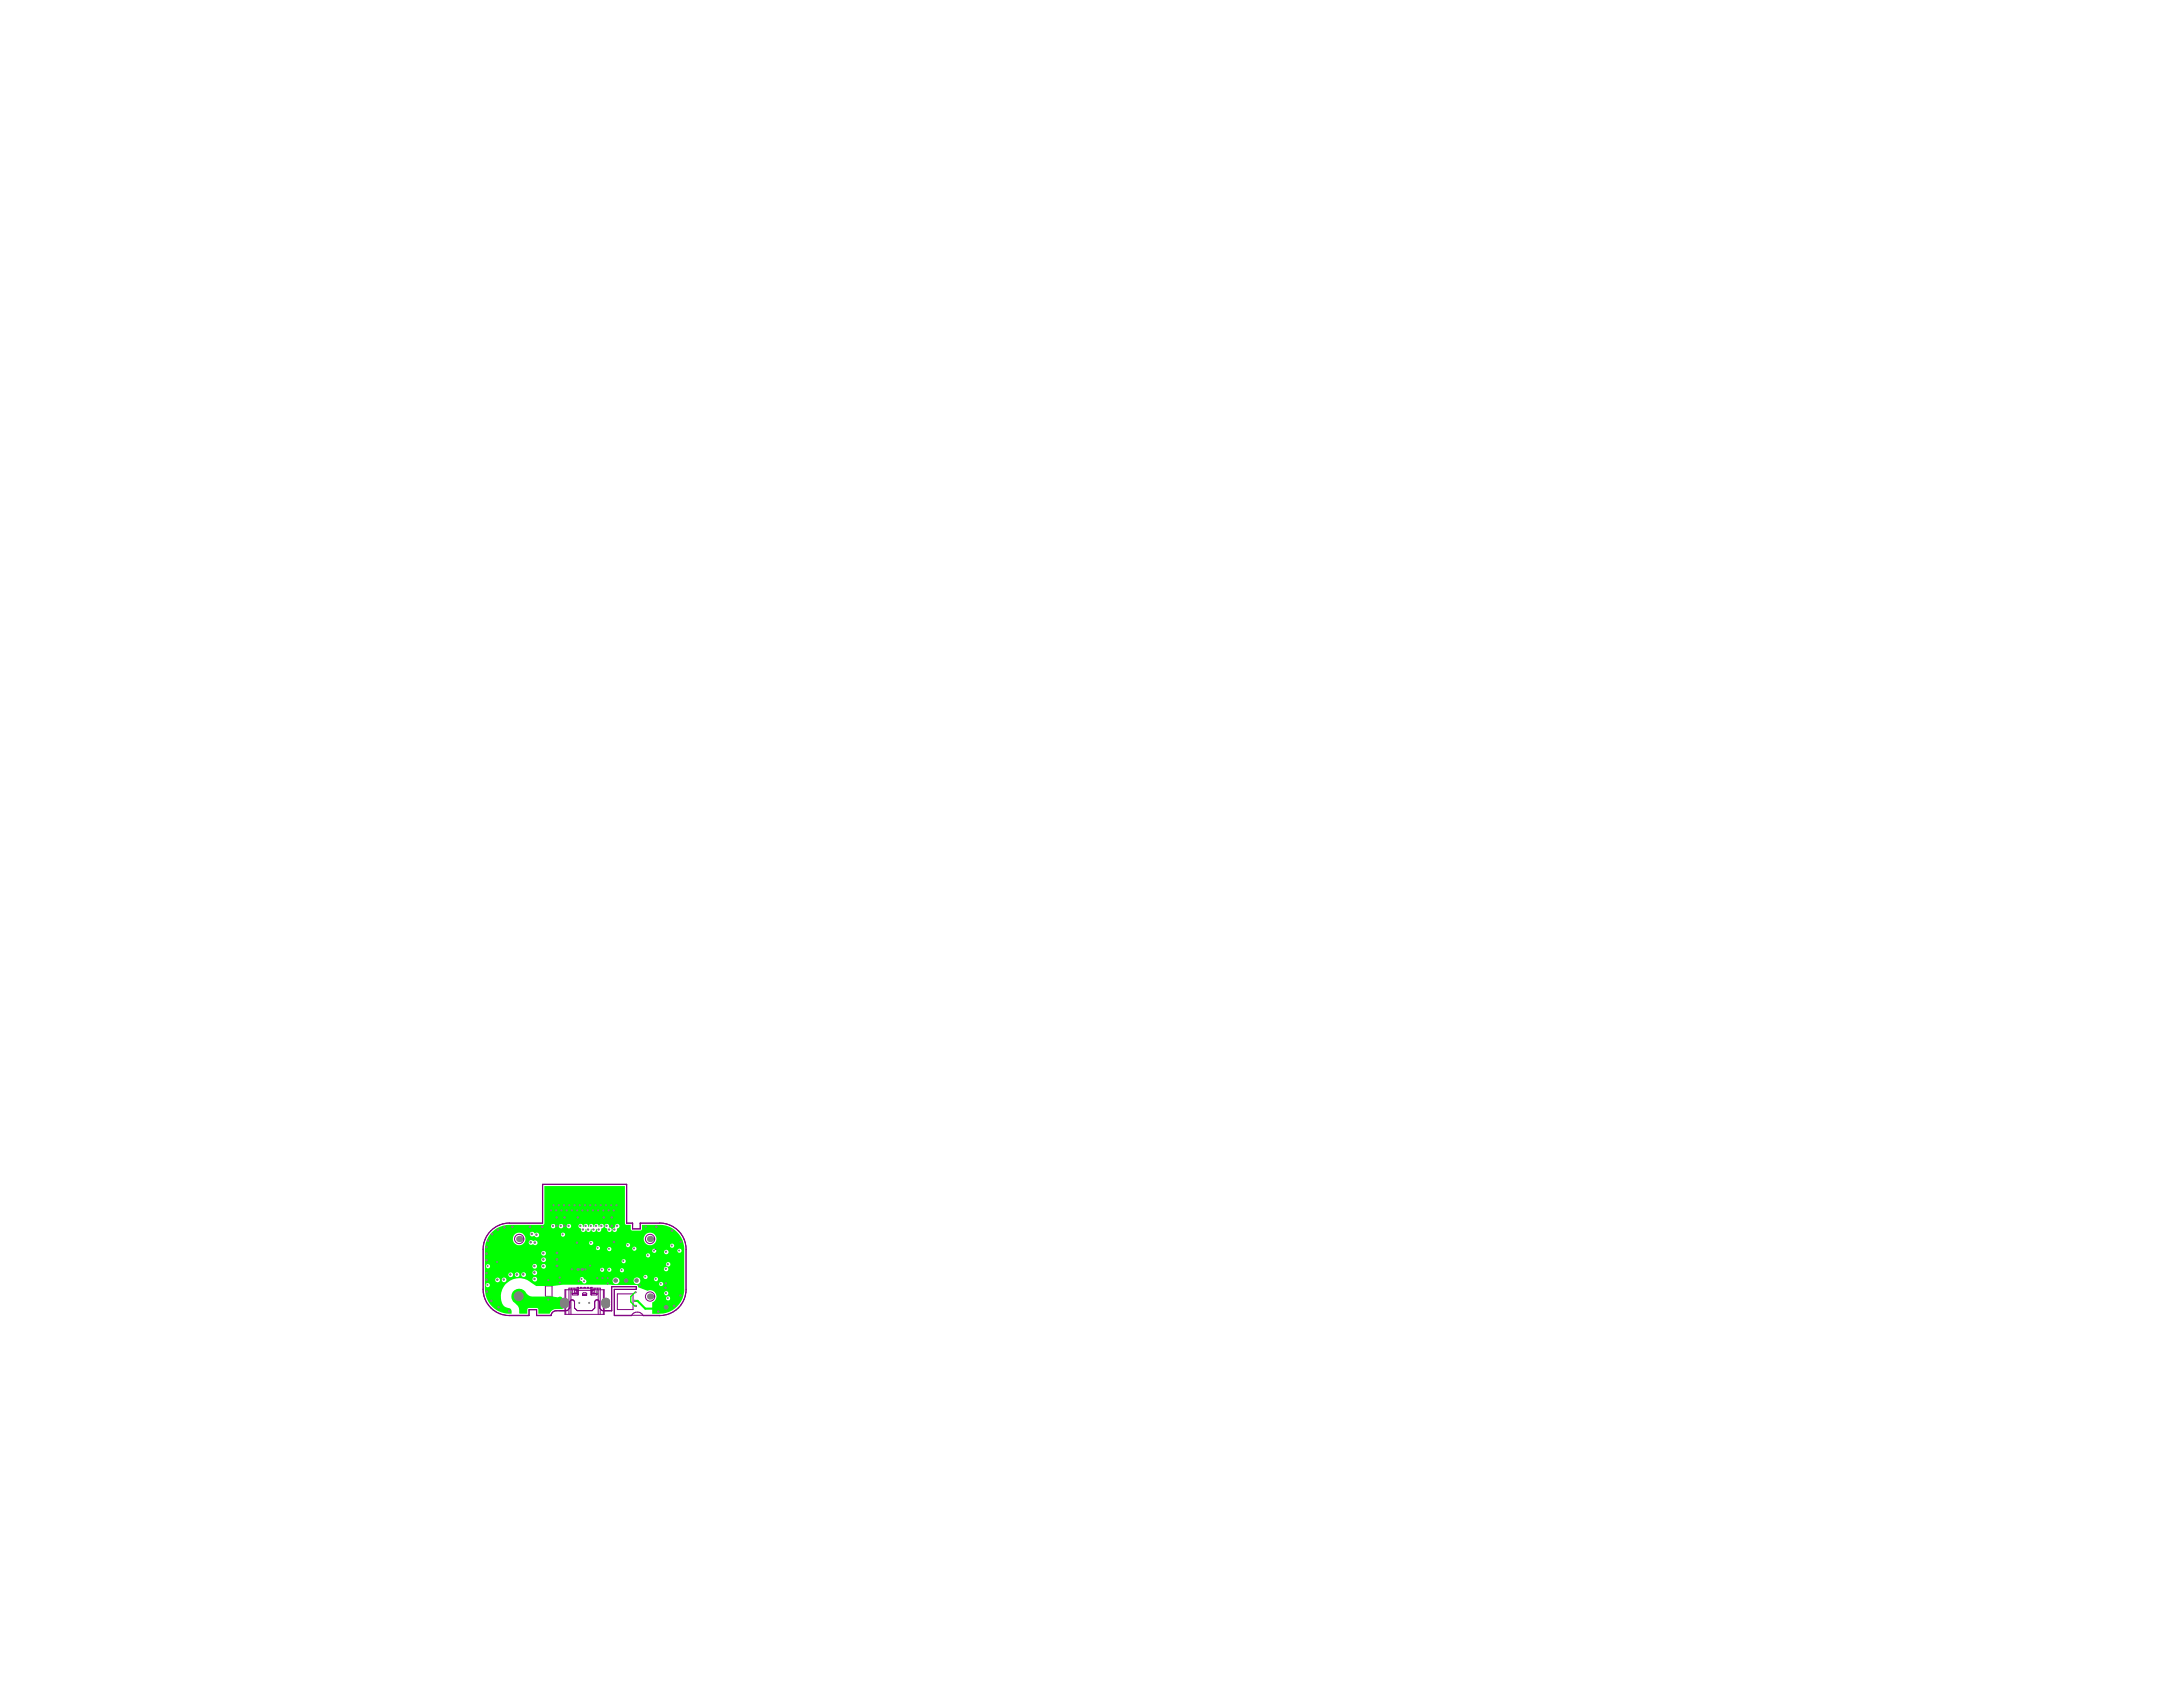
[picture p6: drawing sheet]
<svg xmlns="http://www.w3.org/2000/svg" width="279mm" height="216mm" viewBox="0 0 279 216" stroke-linecap="round" stroke-linejoin="round" font-family="sans-serif">
<g fill="none" stroke="#800080" stroke-width=".13">
<path d="M63 158.9h2.2v1h-2.2zM65.2 156.5a3.4 3.4 0 0 0-3.4 3.4v5.1a3.4 3.4 0 0 0 3.4 3.4h2.5v-.8h1v.8h1.8l.2-.4 .3-.2h1.3M65.2 156.6h4.3v-5h10.7v5h.8v.7h1v-.7h2.4M70.6 156v.4M71 156h-.4v-.2h.4v.8h-.4v-.2h.4M71.6 156h.4v-.2h-.4v.8h.4v-.2h-.4M71.9 159.9h.4M72 156v.4M72.6 155.8h.4v.8h-.4zM72.6 156.4h.4M72.6 156h.4M72.8 160h.5v1.1h-.5z"/>
<path d="M74.9 158h.8v.3h-.8zM75.1 156h.4v-.2h-.4v.7h.4v-.2h-.4M75.5 156v.3M76.2 155.8h.3v.2h-.3zM76.2 156.3h.3v.2h-.3zM76.2 156v.3M76.5 156v.3M80.6 158.4h.8v.2h-.8zM81.3 158.9h.8v.3h-.8zM83.9 159.6h.8v.3h-.8zM84.4 156.5a3.4 3.4 0 0 1 3.4 3.4M85.9 159.9h.3v.8h-.3z"/>
<path d="M63 160.8h1.4v1.5h-1.4zM63 164.3h.8v.3h-.8zM63.1 162.8h1.1v.5h-1.1zM63.2 165.1v.3h-.2v-.3h.7v.3h-.1v-.3M63.2 165.4h.4M63.3 162.8v.5M64 162.8v.5M65.1 160.2h2.2v2.2h-2.2zM65.1 160.7h2.2M65.1 161.8h2.2M65.1 162.4h2.2M65.1 160.2h2.2"/>
<path d="M67.7 160.6h.3v.9h-.3zM69.8 164.6h.9v1.3h-.9zM71.8 160.8h.1v.3h-.1zM71.9 161.5h1.1v.5h-1.1zM71.9 160.3v-.4h-.1v.4h.7v-.4h-.2v.4M71.9 160.8h.4M71.9 161.1h.4M72.1 161.5v.5M72.2 166.5v.6M72.3 166.5v.6M72.3 163.6h1v.5h-1zM72.3 166.4h-.3v.1v.6l.2 .1h.1"/>
<path d="M72.3 166.5h-.2v.6h.2M72.3 160.8h.2v.3h-.2zM72.4 165.1v3.1M72.4 163.6v.5M72.8 161.5v.5M72.8 168.2v-3.3h4v3.3M72.9 166.7v.7l-.3 .3h-1.4a.66 .66 0 0 0-.7 .6h-1.8v-.7h-1v.7h-2.5a3.3 3.3 0 0 1-3.3-3.3v-5.1a3.4 3.4 0 0 1 3.3-3.4h4.2l.1-4.9h10.7v4.9h.8v.8h.9v-.8h2.5a3.4 3.4 0 0 1 3.4 3.4v5.1a3.4 3.4 0 0 1-3.4 3.3h-5.8v-3.3h2.9v-.3h-3.2v3h-1.2l-.4-.3v-.7M73.1 165.1v3.1M73.1 164.9v.2M73.2 163.6v.5M73.2 166.4l-.2 .1-.1 .2M73.2 166.4l.3 .1v.2"/>
<path d="M73.2 166.4a.29 .29 0 0 1 .3 .3M73.2 166.4h-.2l-.1 .3M73.2 165.6h.1M73.3 165.5h.1M73.3 165.5v.1M73.3 165.6h.7M73.3 165.5h.4v.1M73.5 164.9v.2M73.5 161.8h1.4v1.4h-1.4zM73.5 163.2h1.4M73.5 165.1v.5M73.5 166.7v.7l.4 .3h1.9l.3-.3"/>
<path d="M73.6 165l.1 .1v.4M73.7 160.3h.8v.2h-.8zM73.7 160.7h.8v.3h-.8zM73.7 165.1h.1M73.7 165.1h.2M73.7 165.1h.3M73.9 164.9v-.1h.1v.1M73.9 165.1h.1M73.9 165.1v.5M74 165.1v.6M74 164.9l-.1 .8h-.6l-.1-.6M74 165.1h-1.7v3.1h5v-3.1h-1.7"/>
<path d="M74.3 164.9v-.1h.2v.1M74.6 165.7h.5M74.6 165.5h.5v.3h-.5zM74.7 164.9v-.1h.2v.1M74.8 160.2h.2v.8h-.2zM75.2 164.9v-.1h.1v.1M75.2 160.8h.4v.1h-.4zM75.2 160.2h.4v.2h-.4zM75.3 160.4v.4M75.6 160.4v.4M75.6 164.9v-.1h.2v.1M75.6 164.9l.1 .8h.7v-.6"/>
<path d="M75.6 165.1h.3M75.7 165.6h.6M75.7 165.6v-.5v.6M75.8 165.1h.1M75.9 165.3v.2M75.9 165.1h-1.9M76 165.1h.1M76 165l-.1 .3M76.1 165.5v.1M76.1 166.7v.7M76.1 165.1v.4M76.2 164.9v.2"/>
<path d="M76.3 165.5h.1M76.3 165.5h-.4v.1M76.3 165.5v.1M76.3 165.5l.1 .1M76.4 165.5h.1M76.4 165.6h.1M76.4 166.4h.2l.1 .3M76.4 166.4h-.1l-.2 .3M76.4 166.4h-.2l-.1 .3M76.4 166.4a.29 .29 0 0 1 .3 .3M76.5 164.9v.2M76.6 165.1v3.1"/>
<path d="M76.7 160.5h.6v1.1h-.6zM77.2 165.1v3.1M77.3 166.4l.2-.1 .2 .2-.1 .6-.3 .1M77.3 166.5h.3v.6h-.3M77.4 166.5v.6M77.5 166.5v.6M77.7 160.5h.5v1.1h-.5zM78.3 164.7h3.1v.3l-2.8 .1v3.2l2.2 .1a.85 .85 0 0 1 1.5 0 7 7 0 0 0 3.4-.3 3.4 3.4 0 0 0 2.1-3.1M78.3 167.7l-1 .1M79 165.6h2v2h-2zM81.2 160.3h1v.5h-1zM81.3 160.3v.5"/>
<path d="M81.4 161.4h.8v.2h-.8zM82.1 160.3v.5M83.2 161v.1M83.2 161.4v.2M83.2 161.8v.2M83.3 163h.2v.8h-.2zM83.3 161v.1M83.3 161.4v.2M83.3 161.8v.2M83.5 160.8h.9M83.5 161h-.4v.1h.4M83.5 161.8h-.4v.2h.4"/>
<path d="M83.5 161.4h-.4v.2h.4M83.5 162.2h.9M83.5 160.8v1.4M83.5 160.8h.1M83.5 162.2h.8M83.5 162.2h.1M83.5 160.8h.8M84.3 162.2h.1M84.3 160.8v1.4M84.4 161h.3v.1h-.3zM84.4 161.8h.3v.2h-.3zM84.4 161.4h.3v.2h-.3z"/>
<path d="M84.4 160.8h-.1M84.4 160.8v1.4M84.5 163h.2v.8h-.2zM84.5 161v.1M84.5 161.4v.2M84.5 161.8v.2M84.6 161v.1M84.6 161.4v.2M84.6 161.8v.2M85.9 161.1h.3v.8h-.3zM86 164.1h.2v.8h-.2zM86.4 162.7h.3v-.2h-.3v.8h.3v-.2h-.3"/>
<path d="M86.7 162.7v.4M86.7 160.8h.6v1.1h-.6z"/>
<circle cx="66.5" cy="158.6" r=".6"/>
<circle cx="83.2" cy="158.6" r=".6"/>
<circle cx="63.8" cy="161.7" r=".27"/>
<circle cx="66.5" cy="165.9" r=".6"/>
<circle cx="74" cy="162.3" r=".27"/>
<circle cx="83.2" cy="165.9" r=".6"/>
<circle cx="83.7" cy="162" r=".12"/>
</g>
<g fill="#0f0">
<path d="M65.6 165.3a1.02 1.02 0 0 1 1.8 .2 .99 .99 0 0 0 .7 .4h2.6l1.3 .2v1.4a1.53 1.53 0 0 0-1.4 .3l-.3 .3h-1.4v-.5l-.1-.2h-1.1l-.2 .1v.6h-1a1.55 1.55 0 0 0-.8-1.5 1.09 1.09 0 0 1-.1-1.3z"/>
<path d="M63 157.7a3.1 3.1 0 0 1 2.2-.9h4.3l.1-.1 .1-.1v-4.8h10.3v4.9l.7 .1v.6l.3 .1 1.1-.1 .1-.6h2.2a3.2 3.2 0 0 1 3.2 3.1v5.1a3.1 3.1 0 0 1-2.3 3l-1.8 .1v-1.4a.8 .8 0 0 0 .5-1.1 .8 .8 0 0 0-1.1-.4l-1.2-.5v-.1l-.2-.2h-9.5l-1.3 .2h-2.1l-.6-.4a2.32 2.32 0 0 0-3-.1 2.32 2.32 0 0 0-.5 3.1l.6 .2a.41 .41 0 0 1 .4 .4v.3a3.2 3.2 0 0 1-3.4-3.1v-5.2a3.2 3.2 0 0 1 .9-2.1zM74.1 156.7a.36 .36 0 0 0 .3 .6 .29 .29 0 0 0 .2 .4 .29 .29 0 0 0 .3-.4h.1a.34 .34 0 0 0 .3 .4 .34 .34 0 0 0 .4-.4 .28 .28 0 0 0 .3 .4 .28 .28 0 0 0 .3-.4h.1a.29 .29 0 0 0 .3 .4 .29 .29 0 0 0 .2-.4 .33 .33 0 0 0 .3-.3 .33 .33 0 0 0-.1-.3h-.3l-.1 .3a.34 .34 0 0 0-.4-.4 .34 .34 0 0 0-.3 .4h-.1a.28 .28 0 0 0-.2-.4 .28 .28 0 0 0-.3 .4h-.1a.31 .31 0 0 0-.2-.3 .31 .31 0 0 0-.4 .2v.1l-.3-.3zM78.8 156.7l-.1 .3a.33 .33 0 0 0-.3 .3 .33 .33 0 0 0 .2 .3h.3v-.3a.33 .33 0 0 0 .4-.3 .33 .33 0 0 0-.2-.3zM72.5 156.9a.3 .3 0 0 0 .6 0 .3 .3 0 0 0-.6 0zM71.5 156.9a.3 .3 0 0 0 .6 0 .3 .3 0 0 0-.6 0zM70.5 156.9a.3 .3 0 0 0 .6 0 .3 .3 0 0 0-.6 0zM77.5 156.7a.36 .36 0 0 0 .2 .6 .29 .29 0 0 0 .2 .4 .29 .29 0 0 0 .4-.3 .29 .29 0 0 0-.3-.3l-.1-.4-.2-.1zM71.8 158a.26 .26 0 0 0 .5 0 .26 .26 0 0 0-.5 0zM67.9 157.7a.3 .3 0 0 0 0 .5 .3 .3 0 0 0 .4-.1 .36 .36 0 0 0 .4 .2 .36 .36 0 0 0 .3-.2l-.1-.3a.28 .28 0 0 0-.4 .1l-.3-.2zM75.4 159.1a.26 .26 0 0 0 .5 0 .26 .26 0 0 0-.5 0zM67.8 158.8a.3 .3 0 0 0 0 .4 .3 .3 0 0 0 .4 0 .31 .31 0 0 0 .4 .2 .31 .31 0 0 0 .2-.4 .31 .31 0 0 0-.4-.2h-.1l-.3-.1zM82.4 158.6a.81 .81 0 0 0 1.6 0 .81 .81 0 0 0-1.6 0zM65.6 158.6a.85 .85 0 0 0 1.7 0 .85 .85 0 0 0-1.7 0zM80.1 159.3a.26 .26 0 0 0 .5 0 .26 .26 0 0 0-.5 0zM85.8 159.4a.27 .27 0 0 0 .5 0 .27 .27 0 0 0-.5 0zM76.3 159.7a.27 .27 0 0 0 .5 0 .27 .27 0 0 0-.5 0zM80.9 159.8a.3 .3 0 0 0 .6 0 .3 .3 0 0 0-.6 0zM77.7 159.9a.3 .3 0 0 0 .6 0 .3 .3 0 0 0-.6 0zM86.7 160.1a.26 .26 0 0 0 .5 0 .26 .26 0 0 0-.5 0zM83.5 160.1a.27 .27 0 0 0 .5 0 .27 .27 0 0 0-.5 0zM85 160.2a.3 .3 0 0 0 .6 0 .3 .3 0 0 0-.6 0zM69.3 160.4a.3 .3 0 0 0 .6 0 .3 .3 0 0 0-.6 0zM82.7 160.7a.27 .27 0 0 0 .5 0 .27 .27 0 0 0-.5 0zM69.3 161.2a.3 .3 0 0 0 .6 0 .3 .3 0 0 0-.6 0zM79.6 161.4a.26 .26 0 0 0 .5 0 .26 .26 0 0 0-.5 0zM85.2 161.8a.3 .3 0 0 0 .6 0 .3 .3 0 0 0-.6 0zM62.2 162.1a.26 .26 0 0 0 .5 0 .26 .26 0 0 0-.5 0zM69.3 162.1a.3 .3 0 0 0 .6 0 .3 .3 0 0 0-.6 0zM68.1 162.1a.3 .3 0 0 0 .6 0 .3 .3 0 0 0-.6 0zM85 162.4a.29 .29 0 0 0 .5 0 .29 .29 0 0 0-.5 0zM77.7 162.5a.3 .3 0 0 0 .6 0 .3 .3 0 0 0-.6 0zM76.8 162.5a.27 .27 0 0 0 .5 0 .27 .27 0 0 0-.5 0zM79.3 162.6a.3 .3 0 0 0 .6 0 .3 .3 0 0 0-.6 0zM68.1 162.9a.35 .35 0 0 0 .7 0 .35 .35 0 0 0-.7 0zM66.7 163.1a.3 .3 0 0 0 .6 0 .3 .3 0 0 0-.6 0zM65.9 163.1a.3 .3 0 0 0 .6 0 .3 .3 0 0 0-.6 0zM65.1 163.2a.3 .3 0 0 0 .6 0 .3 .3 0 0 0-.6 0zM82.3 163.4a.3 .3 0 0 0 .6 0 .3 .3 0 0 0-.6 0zM83.7 163.7a.26 .26 0 0 0 .5 0 .26 .26 0 0 0-.5 0zM68.2 163.7a.3 .3 0 0 0 .6 0 .3 .3 0 0 0-.6 0zM64.2 163.8a.3 .3 0 0 0 .6 0 .3 .3 0 0 0-.6 0zM63.4 163.8a.31 .31 0 0 0 .6 0 .31 .31 0 0 0-.6 0zM74.3 163.5l-.1 .3 .3 .2a.29 .29 0 0 0 .3 .3 .29 .29 0 0 0 .2-.5l-.2-.1-.2-.3zM81.1 163.9a.45 .45 0 0 0 .9 0 .45 .45 0 0 0-.9 0zM78.4 163.9a.45 .45 0 0 0 .9 0 .45 .45 0 0 0-.9 0zM84.4 164.3a.27 .27 0 0 0 .5 0 .27 .27 0 0 0-.5 0zM62.2 164.5a.27 .27 0 0 0 .5 0 .27 .27 0 0 0-.5 0zM85 165.5a.27 .27 0 0 0 .5 0 .27 .27 0 0 0-.5 0zM85.2 166.2a.3 .3 0 0 0 .6 0 .3 .3 0 0 0-.6 0z"/>
</g>
<g fill="none" stroke="#0f0" stroke-width=".17">
<path d="M81.4 165.4h-.1l-.6 .5v.7l.5 .5h.2"/>
<circle cx="70.2" cy="166.4" r=".24"/>
</g>
<path d="M71.7 166.3v.9" fill="none" stroke="#0f0" stroke-width=".66"/>
<path d="M81.3 166.5h.3l1 1h1.3l.4 .4" fill="none" stroke="#0f0" stroke-width=".27"/>
<circle cx="66.5" cy="165.9" r=".73" fill="none" stroke="#0f0" stroke-width=".34"/>
<g fill="#808080">
<circle cx="63.6" cy="161.5" r=".13"/>
<circle cx="79.5" cy="162.5" r=".13"/>
<circle cx="79.8" cy="161.4" r=".13"/>
<circle cx="66.4" cy="165.9" r=".64"/>
<circle cx="80.3" cy="159.3" r=".13"/>
<circle cx="81.1" cy="159.8" r=".14"/>
<circle cx="83.7" cy="160" r=".14"/>
<circle cx="81.9" cy="164.5" r=".14"/>
<circle cx="81.3" cy="165.4" r=".13"/>
<circle cx="84.6" cy="164.3" r=".13"/>
<circle cx="82.6" cy="163.4" r=".13"/>
<circle cx="68.1" cy="157.9" r=".17"/>
<circle cx="68.4" cy="159" r=".17"/>
<circle cx="87.1" cy="158.9" r=".16"/>
<circle cx="86" cy="159.4" r=".14"/>
<circle cx="86.9" cy="160" r=".13"/>
<circle cx="85.2" cy="162.4" r=".15"/>
<circle cx="85.5" cy="161.8" r=".15"/>
<circle cx="82.7" cy="157" r=".14"/>
<circle cx="84.3" cy="167.9" r=".17"/>
<circle cx="73.8" cy="159" r=".15"/>
<circle cx="74.9" cy="162.4" r=".14"/>
<circle cx="74.4" cy="163.7" r=".14"/>
<circle cx="74.7" cy="164" r=".13"/>
<circle cx="81.4" cy="167.1" r=".14"/>
<circle cx="65.6" cy="157" r=".17"/>
<circle cx="64.6" cy="157.1" r=".17"/>
<circle cx="63.7" cy="157.4" r=".16"/>
<circle cx="76.4" cy="163.6" r=".14"/>
<circle cx="77" cy="162.5" r=".14"/>
<circle cx="74.6" cy="157.4" r=".15"/>
<circle cx="72.8" cy="156.9" r=".15"/>
<circle cx="72.3" cy="156.9" r=".15"/>
<circle cx="75.9" cy="157.4" r=".15"/>
<circle cx="76.3" cy="156.9" r=".15"/>
<circle cx="77" cy="156.9" r=".15"/>
<circle cx="75.6" cy="156.9" r=".15"/>
<circle cx="75.3" cy="157.4" r=".15"/>
<circle cx="74.3" cy="156.9" r=".15"/>
<circle cx="74.9" cy="156.9" r=".15"/>
<circle cx="76.6" cy="157.4" r=".15"/>
<circle cx="72" cy="158" r=".13"/>
<circle cx="71.8" cy="156.9" r=".15"/>
<circle cx="71.3" cy="156.9" r=".15"/>
<circle cx="70.8" cy="156.9" r=".15"/>
<circle cx="85.3" cy="167.3" r=".3"/>
<circle cx="63.8" cy="167.3" r=".17"/>
<circle cx="62.4" cy="164.4" r=".13"/>
<circle cx="62.4" cy="162" r=".13"/>
<circle cx="62.3" cy="163.8" r=".17"/>
<circle cx="62.3" cy="162.9" r=".16"/>
<circle cx="64.5" cy="163.8" r=".16"/>
<circle cx="66.1" cy="163.1" r=".17"/>
<circle cx="65.3" cy="163.1" r=".17"/>
<circle cx="67" cy="163.1" r=".17"/>
<circle cx="67.9" cy="159" r=".17"/>
<circle cx="71.3" cy="161.2" r=".17"/>
<circle cx="71.3" cy="160.3" r=".17"/>
<circle cx="71.3" cy="162" r=".17"/>
<circle cx="70.2" cy="166.3" r=".13"/>
<circle cx="85.2" cy="164.2" r=".15"/>
<circle cx="73.9" cy="155.8" r=".15"/>
<circle cx="77.6" cy="156.9" r=".15"/>
<circle cx="78" cy="157.4" r=".15"/>
<circle cx="78.3" cy="156.9" r=".15"/>
<circle cx="77.3" cy="155.8" r=".15"/>
<circle cx="72.3" cy="155.8" r=".15"/>
<circle cx="71.3" cy="155.8" r=".15"/>
<circle cx="78.3" cy="155.8" r=".15"/>
<circle cx="77.1" cy="163.6" r=".14"/>
<circle cx="77.8" cy="163.6" r=".13"/>
<circle cx="69.5" cy="161.2" r=".17"/>
<circle cx="77.8" cy="164.2" r=".13"/>
<circle cx="77.9" cy="162.5" r=".14"/>
<circle cx="85.2" cy="164.8" r=".15"/>
<circle cx="85.2" cy="160.2" r=".15"/>
<circle cx="83.9" cy="163.7" r=".14"/>
<circle cx="79" cy="156.9" r=".15"/>
<circle cx="78.6" cy="157.4" r=".15"/>
<circle cx="62.3" cy="160.4" r=".17"/>
<circle cx="62.3" cy="161.3" r=".17"/>
<circle cx="62.3" cy="159.6" r=".17"/>
<circle cx="78.6" cy="159" r=".15"/>
<circle cx="77.9" cy="159.8" r=".13"/>
<circle cx="80.1" cy="163.9" r=".3"/>
<circle cx="81.5" cy="163.9" r=".3"/>
<circle cx="78.8" cy="163.9" r=".3"/>
<circle cx="68.7" cy="158" r=".17"/>
<circle cx="68.4" cy="162.9" r=".17"/>
<circle cx="68.4" cy="162" r=".17"/>
<circle cx="68.4" cy="163.7" r=".17"/>
<circle cx="63.6" cy="163.8" r=".17"/>
<circle cx="85.2" cy="165.5" r=".14"/>
<circle cx="85.5" cy="166.1" r=".13"/>
<circle cx="75.4" cy="166.7" r=".14"/>
<circle cx="70.2" cy="163.8" r=".14"/>
<circle cx="74.1" cy="166.8" r=".13"/>
<circle cx="76.4" cy="165.4" r=".14"/>
<circle cx="73.1" cy="165.4" r=".13"/>
<circle cx="76.5" cy="159.7" r=".13"/>
<circle cx="75.6" cy="159" r=".14"/>
<circle cx="69.5" cy="162" r=".17"/>
<circle cx="69.5" cy="160.4" r=".17"/>
<circle cx="75.5" cy="162" r=".13"/>
<circle cx="71.6" cy="164.1" r=".13"/>
<circle cx="74.1" cy="164" r=".13"/>
<circle cx="62.3" cy="165.3" r=".17"/>
<circle cx="62.9" cy="166.5" r=".17"/>
<circle cx="67.8" cy="157" r=".17"/>
<circle cx="69.4" cy="157" r=".17"/>
<circle cx="65.2" cy="167.8" r=".17"/>
<circle cx="84" cy="157" r=".17"/>
<circle cx="87.1" cy="165.8" r=".17"/>
<circle cx="86.3" cy="167.1" r=".17"/>
<circle cx="71.6" cy="163.5" r=".14"/>
<circle cx="73.2" cy="162.4" r=".14"/>
<circle cx="70.5" cy="154.9" r=".14"/>
<circle cx="70.8" cy="154.2" r=".13"/>
<circle cx="71.2" cy="154.9" r=".14"/>
<circle cx="71.5" cy="154.2" r=".14"/>
<circle cx="71.9" cy="154.9" r=".13"/>
<circle cx="72.2" cy="154.2" r=".14"/>
<circle cx="72.5" cy="154.9" r=".14"/>
<circle cx="72.9" cy="154.2" r=".13"/>
<circle cx="73.2" cy="154.9" r=".14"/>
<circle cx="73.5" cy="154.2" r=".14"/>
<circle cx="73.9" cy="154.9" r=".14"/>
<circle cx="74.2" cy="154.2" r=".13"/>
<circle cx="74.5" cy="154.9" r=".14"/>
<circle cx="74.9" cy="154.2" r=".14"/>
<circle cx="75.2" cy="154.9" r=".13"/>
<circle cx="75.5" cy="154.2" r=".14"/>
<circle cx="75.9" cy="154.9" r=".14"/>
<circle cx="76.2" cy="154.2" r=".13"/>
<circle cx="76.5" cy="154.9" r=".14"/>
<circle cx="76.9" cy="154.2" r=".14"/>
<circle cx="77.2" cy="154.9" r=".13"/>
<circle cx="77.5" cy="154.2" r=".14"/>
<circle cx="77.9" cy="154.9" r=".14"/>
<circle cx="78.2" cy="154.2" r=".13"/>
<circle cx="78.6" cy="154.9" r=".14"/>
<circle cx="78.9" cy="154.2" r=".14"/>
<circle cx="81.2" cy="166.5" r=".14"/>
<circle cx="82.9" cy="160.6" r=".13"/>
<circle cx="62.5" cy="158.8" r=".17"/>
<circle cx="63" cy="158" r=".17"/>
<circle cx="86" cy="157.5" r=".17"/>
<circle cx="74.5" cy="162.5" r=".17"/>
<circle cx="73.9" cy="162.5" r=".17"/>
<circle cx="66.5" cy="158.6" r=".4"/>
<circle cx="72.2" cy="166.9" r=".5"/>
<circle cx="72.2" cy="166.6" r=".5"/>
<circle cx="77.5" cy="166.6" r=".5"/>
<circle cx="77.5" cy="166.9" r=".5"/>
<circle cx="83.2" cy="165.9" r=".4"/>
<circle cx="83.2" cy="158.6" r=".4"/>
</g>
<g fill="#808080">
<path d="M71.7 166.6l.5-.5 .5 .5v.3l-.5 .5-.5-.5z" fill-rule="evenodd"/>
<path d="M77 166.6l.5-.5 .5 .5v.3l-.5 .5-.5-.5z" fill-rule="evenodd"/>
</g>
</svg>
